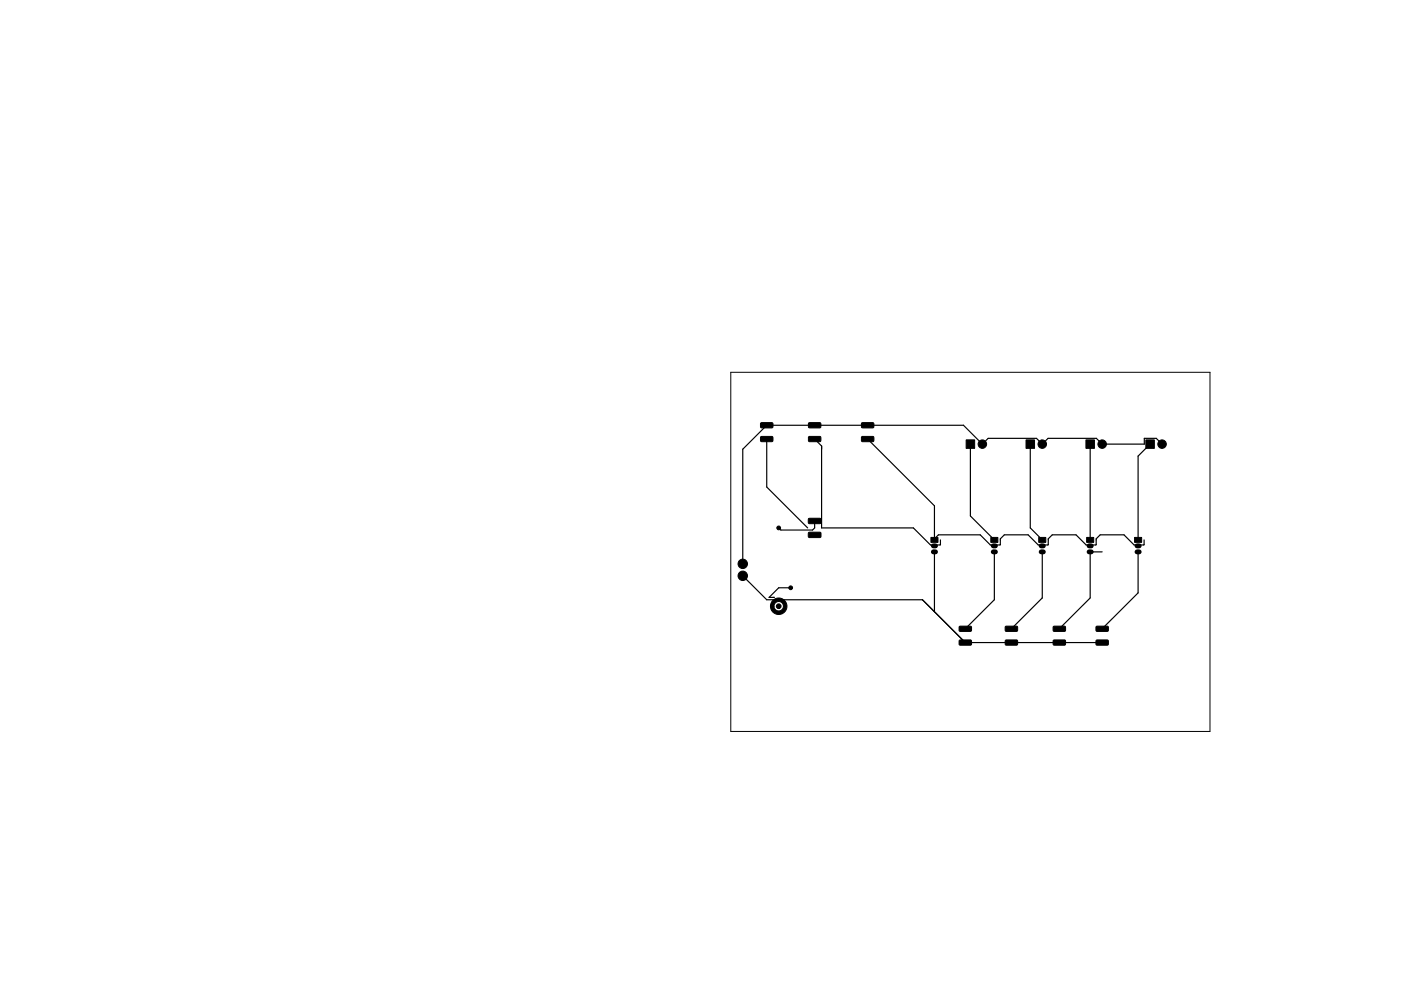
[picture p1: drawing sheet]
<svg xmlns="http://www.w3.org/2000/svg" width="297mm" height="210mm" viewBox="0 0 297 210" stroke-linecap="round" stroke-linejoin="round" font-family="sans-serif">
<path d="M154.9 79h101.6v76.2h-101.6z" fill="none" stroke="#000" stroke-width=".21"/>
<g fill="#000" stroke="#000" stroke-width=".21">
<path d="M161.3 92.7l2.4-.1 .2 .2v.8l-.3 .1h-2.2l-.2-.2zM161.3 89.7h2.4l.2 .2v.7l-.3 .2h-2.2l-.2-.3zM171.5 89.7h2.4l.1 .2v.7l-.2 .2h-2.3l-.1-.3zM171.5 92.7l2.4-.1 .1 .2v.8l-.2 .1h-2.3l-.1-.2zM182.7 89.7h2.4l.2 .2v.7l-.3 .2h-2.2l-.2-.3zM182.7 92.7l2.4-.1 .2 .2v.8l-.3 .1h-2.2l-.2-.2zM204.8 93.3h1.8v1.8h-1.8zM217.5 93.3h1.8v1.8h-1.8zM230.2 93.3h1.8v1.8h-1.8zM242.9 93.3h1.8v1.8h-1.8zM171.4 113l2.5-.1 .2 .3v.7l-.3 .2-2.3-.1-.1-.2zM171.4 110h2.5l.2 .2v.8l-.3 .1h-2.3l-.1-.2z"/>
<path d="M197.4 114h1.5v1.1h-1.5zM210.1 114h1.5v1.1h-1.5zM220.2 114h1.5v1.1h-1.5zM230.4 114h1.5v1.1h-1.5zM240.5 114h1.6v1.1h-1.6zM163.8 127.4a1.75 1.75 0 0 1 2.8 .3 1.75 1.75 0 0 1-1 2.6 1.75 1.75 0 0 1-2.2-1.7h.7a1 1 0 0 0 1.4 .9 1 1 0 0 0 .2-1.7 1 1 0 0 0-1.6 .6v.2h-.7v-.5zM203.4 132.9h2.4l.2 .2v.7l-.3 .2-2.2-.1-.2-.2zM203.4 135.8h2.4l.2 .2v.7l-.3 .2h-2.2l-.2-.3zM213.2 132.9h2.4l.2 .2-.1 .7-.2 .2-2.2-.1-.2-.2zM213.2 135.8h2.4l.2 .2-.1 .7-.2 .2h-2.2l-.2-.3zM223.3 132.9h2.5l.1 .2v.7l-.2 .2-2.3-.1-.1-.2zM223.3 135.8h2.5l.1 .2v.7l-.2 .2h-2.3l-.1-.3z"/>
<path d="M232.4 135.8h2.5l.1 .2v.7l-.2 .2h-2.3l-.1-.3zM232.4 132.9h2.5l.1 .2v.7l-.2 .2-2.3-.1-.1-.2z"/>
<circle cx="208.3" cy="94.2" r=".9"/>
<circle cx="221" cy="94.2" r=".9"/>
<circle cx="233.7" cy="94.2" r=".9"/>
<circle cx="246.4" cy="94.2" r=".9"/>
<circle cx="157.5" cy="119.6" r="1"/>
<circle cx="165.1" cy="112" r=".4"/>
<circle cx="157.5" cy="122.2" r="1"/>
<circle cx="165.1" cy="128.6" r=".5"/>
<circle cx="167.6" cy="124.7" r=".4"/>
</g>
<path d="M197.9 115.8h.4M197.9 117.1h.4M210.6 115.8h.4M210.6 117.1h.4M220.8 115.8h.4M220.8 117.1h.4M230.9 115.8h.5M230.9 117.1h.5M241.1 115.8h.4M241.1 117.1h.4" fill="none" stroke="#000" stroke-width="1.1"/>
<g fill="none" stroke="#000" stroke-width=".25">
<path d="M162.6 93.2v10.1l8.6 8.7M172.7 93.2l1.5 1.4v17.4h19.5l3.6 3.6h2l.1-1.1M184 93.2l14.1 14.1v7.2M205.7 94.2v15.3l5.1 5M218.4 94.2v17.8l2.6 2.5M231.1 94.2v20.3M243.8 94.2l-2.5 2.6v17.7M246.4 94.2l-1.2-1.2h-2.6v1.2h-8.9l-1.2-1.2h-10.3l-1.2 1.2-1.2-1.2h-10.3l-1.2 1.2-4-4h-41.7l-5.1 5.1v24.3M172.7 110.5v1.5l-.4 .5h-6.8l-.4-.5M198.1 117.1v12.7l-2.5-2.6M198.1 114.3l.9-.8h8.8l2.2 2.1h2l.1-1.3 .8-.8h5.1l2.1 2.1h2.1v-1.3l.9-.8h5l2.2 2.1h2l.1-1.3 .9-.8h5l2.2 2.1h2l.1-1.1M210.8 117.1v10.1l-6.1 6.2"/>
<path d="M221 117.1v9.8l-6.6 6.5M233.7 117.1h-2.6v9.8l-6.5 6.5M241.3 117.1v8.7l-7.6 7.6M157.5 122.2l5.1 5h33M167.6 124.7h-2.5l-2 2h1.1M195.6 127.2l9.1 9.1h29"/>
</g>
</svg>
